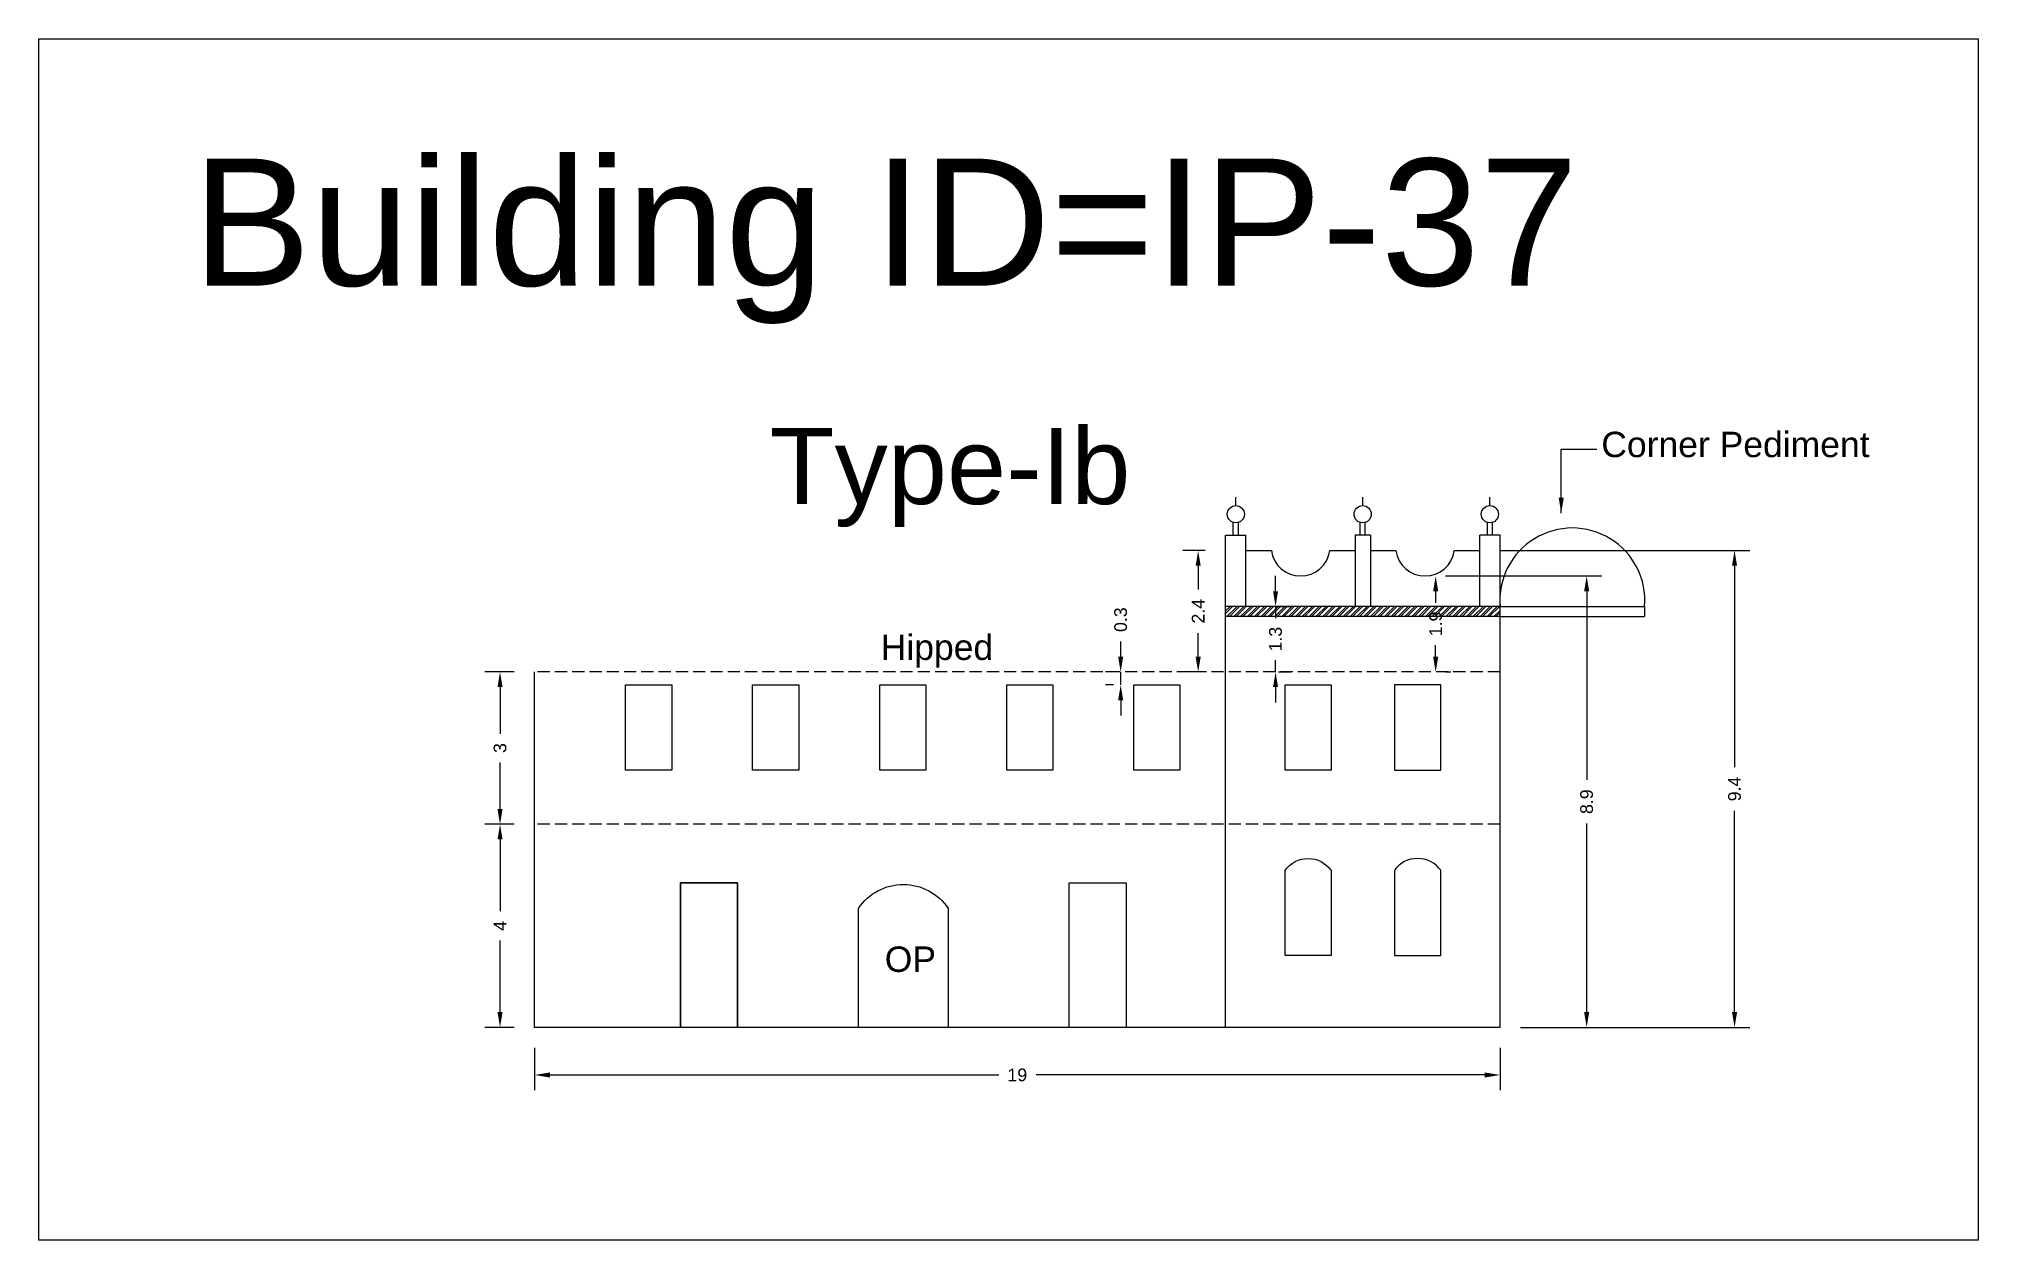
# Model space of a CAD drawing. Header units: metres. Extents: x 3416658 to 3417184, y -6712896 to -6712690.
# Drawn here: x 3416936.12 to 3416974.29, y -6712815.79 to -6712792.13 of the extents above; entities that cross this region are included whole.
import ezdxf

# ---------------------------------------------------------------- set-up
doc = ezdxf.new("R2010")
doc.units = ezdxf.units.M
doc.linetypes.add('ACAD_ISO02W100', pattern=[15, 12, -3])
doc.layers.add('Dotted', color=7, linetype='ACAD_ISO02W100', plot=False)
doc.styles.get("Standard").update_dxf_attribs({"font": 'arial.ttf'})
doc.dimstyles.new('ISO-25', dxfattribs={"dimtxt": 0.25, "dimasz": 0.3, "dimexe": 0.3, "dimexo": 0.4, "dimgap": 0.2, "dimtad": 0, "dimdec": 1, "dimdsep": 46, "dimtxsty": 'Standard', "dimcen": 2.5, "dimadec": 0, "dimazin": 0, "dimtfac": 1, "dimtdec": 1, "dimtmove": 0, "dimatfit": 3, "dimfxl": 1, "dimarcsym": 0})

# ---------------------------------------------------------------- blocks, each defined once
blk = doc.blocks.new('*D314')
at = {"color": 0, "lineweight": -2, "transparency": 16777216}
for p, q in [((3416959.077, -6712802.21), (3416958.636, -6712802.21)), ((3416958.936, -6712802.51), (3416958.936, -6712802.975)), ((3416958.936, -6712804.299), (3416958.936, -6712803.834)), ((3416959.077, -6712804.599), (3416958.636, -6712804.599))]:
    blk.add_line(p, q, dxfattribs=at)
at = {"color": 0, "transparency": 16777216}
for points in [[(3416958.886, -6712802.51), (3416958.986, -6712802.51), (3416958.936, -6712802.21)], [(3416958.886, -6712804.299), (3416958.986, -6712804.299), (3416958.936, -6712804.599)]]:
    blk.add_solid(points, dxfattribs=at)
at = {"layer": 'Defpoints', "color": 0, "transparency": 16777216}
for p in [(3416958.936, -6712802.21), (3416959.477, -6712802.21), (3416959.477, -6712804.599)]:
    blk.add_point(p, dxfattribs=at)
at = {"color": 0, "transparency": 16777216, "insert": (3416958.936, -6712803.405), "char_height": 0.25, "attachment_point": 5, "rotation": 90}
blk.add_mtext('2.4', dxfattribs=at)
blk = doc.blocks.new('*D315')
at = {"color": 0, "lineweight": -2, "transparency": 16777216}
for p, q in [((3416945.877, -6712811.999), (3416945.877, -6712812.836)), ((3416964.877, -6712811.999), (3416964.877, -6712812.836)), ((3416946.177, -6712812.536), (3416955.01, -6712812.536)), ((3416964.577, -6712812.536), (3416955.745, -6712812.536))]:
    blk.add_line(p, q, dxfattribs=at)
at = {"color": 0, "transparency": 16777216}
for points in [[(3416946.177, -6712812.486), (3416946.177, -6712812.586), (3416945.877, -6712812.536)], [(3416964.577, -6712812.486), (3416964.577, -6712812.586), (3416964.877, -6712812.536)]]:
    blk.add_solid(points, dxfattribs=at)
at = {"layer": 'Defpoints', "color": 0, "transparency": 16777216}
for p in [(3416945.877, -6712811.599), (3416964.877, -6712811.599), (3416964.877, -6712812.536)]:
    blk.add_point(p, dxfattribs=at)
at = {"color": 0, "transparency": 16777216, "insert": (3416955.377, -6712812.536), "char_height": 0.25, "attachment_point": 5}
blk.add_mtext('19', dxfattribs=at)
blk = doc.blocks.new('*D316')
at = {"color": 0, "lineweight": -2, "transparency": 16777216}
for p, q in [((3416945.477, -6712807.599), (3416944.897, -6712807.599)), ((3416945.197, -6712807.899), (3416945.197, -6712809.312)), ((3416945.197, -6712811.299), (3416945.197, -6712809.885)), ((3416945.477, -6712811.599), (3416944.897, -6712811.599))]:
    blk.add_line(p, q, dxfattribs=at)
at = {"color": 0, "transparency": 16777216}
for points in [[(3416945.147, -6712807.899), (3416945.247, -6712807.899), (3416945.197, -6712807.599)], [(3416945.147, -6712811.299), (3416945.247, -6712811.299), (3416945.197, -6712811.599)]]:
    blk.add_solid(points, dxfattribs=at)
at = {"layer": 'Defpoints', "color": 0, "transparency": 16777216}
for p in [(3416945.197, -6712807.599), (3416945.877, -6712807.599), (3416945.877, -6712811.599)]:
    blk.add_point(p, dxfattribs=at)
at = {"color": 0, "transparency": 16777216, "insert": (3416945.197, -6712809.599), "char_height": 0.25, "attachment_point": 5, "rotation": 90}
blk.add_mtext('4', dxfattribs=at)
blk = doc.blocks.new('*D317')
at = {"color": 0, "lineweight": -2, "transparency": 16777216}
for p, q in [((3416945.477, -6712804.599), (3416944.897, -6712804.599)), ((3416945.197, -6712804.899), (3416945.197, -6712805.817)), ((3416945.197, -6712807.299), (3416945.197, -6712806.381)), ((3416945.477, -6712807.599), (3416944.897, -6712807.599))]:
    blk.add_line(p, q, dxfattribs=at)
at = {"color": 0, "transparency": 16777216}
for points in [[(3416945.147, -6712804.899), (3416945.247, -6712804.899), (3416945.197, -6712804.599)], [(3416945.147, -6712807.299), (3416945.247, -6712807.299), (3416945.197, -6712807.599)]]:
    blk.add_solid(points, dxfattribs=at)
at = {"layer": 'Defpoints', "color": 0, "transparency": 16777216}
for p in [(3416945.197, -6712804.599), (3416945.877, -6712804.599), (3416945.877, -6712807.599)]:
    blk.add_point(p, dxfattribs=at)
at = {"color": 0, "transparency": 16777216, "insert": (3416945.197, -6712806.099), "char_height": 0.25, "attachment_point": 5, "rotation": 90}
blk.add_mtext('3', dxfattribs=at)
blk = doc.blocks.new('*D318')
at = {"color": 0, "lineweight": -2, "transparency": 16777216}
for p, q in [((3416964.877, -6712802.21), (3416969.792, -6712802.21)), ((3416969.492, -6712802.51), (3416969.492, -6712806.477)), ((3416969.492, -6712811.299), (3416969.492, -6712807.332)), ((3416965.277, -6712811.599), (3416969.792, -6712811.599))]:
    blk.add_line(p, q, dxfattribs=at)
at = {"color": 0, "transparency": 16777216}
for points in [[(3416969.442, -6712802.51), (3416969.542, -6712802.51), (3416969.492, -6712802.21)], [(3416969.442, -6712811.299), (3416969.542, -6712811.299), (3416969.492, -6712811.599)]]:
    blk.add_solid(points, dxfattribs=at)
at = {"layer": 'Defpoints', "color": 0, "transparency": 16777216}
for p in [(3416964.477, -6712802.21), (3416969.492, -6712802.21), (3416964.877, -6712811.599)]:
    blk.add_point(p, dxfattribs=at)
at = {"color": 0, "transparency": 16777216, "insert": (3416969.492, -6712806.905), "char_height": 0.25, "attachment_point": 5, "rotation": 90}
blk.add_mtext('9.4', dxfattribs=at)
blk = doc.blocks.new('*D319')
at = {"color": 0, "lineweight": -2, "transparency": 16777216}
for p, q in [((3416963.802, -6712802.71), (3416966.882, -6712802.71)), ((3416966.582, -6712803.01), (3416966.582, -6712806.727)), ((3416966.582, -6712811.299), (3416966.582, -6712807.583)), ((3416965.277, -6712811.599), (3416966.882, -6712811.599))]:
    blk.add_line(p, q, dxfattribs=at)
at = {"color": 0, "transparency": 16777216}
for points in [[(3416966.532, -6712803.01), (3416966.632, -6712803.01), (3416966.582, -6712802.71)], [(3416966.532, -6712811.299), (3416966.632, -6712811.299), (3416966.582, -6712811.599)]]:
    blk.add_solid(points, dxfattribs=at)
at = {"layer": 'Defpoints', "color": 0, "transparency": 16777216}
for p in [(3416963.402, -6712802.71), (3416966.582, -6712802.71), (3416964.877, -6712811.599)]:
    blk.add_point(p, dxfattribs=at)
at = {"color": 0, "transparency": 16777216, "insert": (3416966.582, -6712807.155), "char_height": 0.25, "attachment_point": 5, "rotation": 90}
blk.add_mtext('8.9', dxfattribs=at)
blk = doc.blocks.new('*D320')
at = {"color": 0, "lineweight": -2, "transparency": 16777216}
for p, q in [((3416960.459, -6712803.01), (3416960.459, -6712802.71)), ((3416960.459, -6712803.31), (3416960.459, -6712803.539)), ((3416960.517, -6712803.31), (3416960.759, -6712803.31)), ((3416960.459, -6712804.599), (3416960.459, -6712804.37)), ((3416960.517, -6712804.599), (3416960.759, -6712804.599)), ((3416960.459, -6712804.899), (3416960.459, -6712805.199))]:
    blk.add_line(p, q, dxfattribs=at)
at = {"color": 0, "transparency": 16777216}
for points in [[(3416960.409, -6712803.01), (3416960.509, -6712803.01), (3416960.459, -6712803.31)], [(3416960.409, -6712804.899), (3416960.509, -6712804.899), (3416960.459, -6712804.599)]]:
    blk.add_solid(points, dxfattribs=at)
at = {"layer": 'Defpoints', "color": 0, "transparency": 16777216}
for p in [(3416960.117, -6712803.31), (3416960.459, -6712803.31), (3416960.117, -6712804.599)]:
    blk.add_point(p, dxfattribs=at)
at = {"color": 0, "transparency": 16777216, "insert": (3416960.459, -6712803.955), "char_height": 0.25, "attachment_point": 5, "rotation": 90}
blk.add_mtext('1.3', dxfattribs=at)
blk = doc.blocks.new('*D321')
at = {"color": 0, "lineweight": -2, "transparency": 16777216}
for p, q in [((3416957.411, -6712804.299), (3416957.411, -6712803.999)), ((3416957.268, -6712804.599), (3416957.111, -6712804.599)), ((3416957.411, -6712804.857), (3416957.411, -6712804.599)), ((3416957.268, -6712804.857), (3416957.111, -6712804.857)), ((3416957.411, -6712805.157), (3416957.411, -6712805.457))]:
    blk.add_line(p, q, dxfattribs=at)
at = {"color": 0, "transparency": 16777216}
for points in [[(3416957.361, -6712804.299), (3416957.461, -6712804.299), (3416957.411, -6712804.599)], [(3416957.361, -6712805.157), (3416957.461, -6712805.157), (3416957.411, -6712804.857)]]:
    blk.add_solid(points, dxfattribs=at)
at = {"layer": 'Defpoints', "color": 0, "transparency": 16777216}
for p in [(3416957.411, -6712804.599), (3416957.668, -6712804.599), (3416957.668, -6712804.857)]:
    blk.add_point(p, dxfattribs=at)
at = {"color": 0, "transparency": 16777216, "insert": (3416957.411, -6712803.571), "char_height": 0.25, "attachment_point": 5, "rotation": 90}
blk.add_mtext('0.3', dxfattribs=at)
blk = doc.blocks.new('*D322')
at = {"color": 0, "lineweight": -2, "transparency": 16777216}
for p, q in [((3416963.802, -6712802.71), (3416963.91, -6712802.71)), ((3416963.61, -6712803.01), (3416963.61, -6712803.238)), ((3416963.61, -6712804.299), (3416963.61, -6712804.071)), ((3416963.802, -6712804.599), (3416963.91, -6712804.599))]:
    blk.add_line(p, q, dxfattribs=at)
at = {"color": 0, "transparency": 16777216}
for points in [[(3416963.56, -6712803.01), (3416963.66, -6712803.01), (3416963.61, -6712802.71)], [(3416963.56, -6712804.299), (3416963.66, -6712804.299), (3416963.61, -6712804.599)]]:
    blk.add_solid(points, dxfattribs=at)
at = {"layer": 'Defpoints', "color": 0, "transparency": 16777216}
for p in [(3416963.402, -6712802.71), (3416963.402, -6712804.599), (3416963.61, -6712804.599)]:
    blk.add_point(p, dxfattribs=at)
at = {"color": 0, "transparency": 16777216, "insert": (3416963.61, -6712803.655), "char_height": 0.25, "attachment_point": 5, "rotation": 90}
blk.add_mtext('1.9', dxfattribs=at)

msp = doc.modelspace()

# ---------------------------------------------------------------- hatches: boundary and pattern name
h = msp.add_hatch()
h.set_pattern_fill('ANSI32', color=256, scale=0.01)
h.set_pattern_definition([(45, (-81.41043, 26.99843), (-0.067351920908, 0.067351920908), []), (45, (-81.36553, 26.99843), (-0.067351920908, 0.067351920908), [])])
h.paths.add_polyline_path([(3416964.477, -6712803.31), (3416959.877, -6712803.31), (3416959.877, -6712803.51), (3416964.477, -6712803.51)])
h.paths.add_polyline_path([(3416964.877, -6712803.31), (3416964.477, -6712803.31), (3416964.477, -6712803.51), (3416964.877, -6712803.51)])
h.paths.add_polyline_path([(3416959.877, -6712803.31), (3416959.477, -6712803.31), (3416959.477, -6712803.51), (3416959.877, -6712803.51)])

# ---------------------------------------------------------------- linework, layer by layer
for p, q in [((3416949.871, -6712808.75), (3416948.749, -6712808.75)), ((3416948.749, -6712808.75), (3416948.749, -6712811.599)), ((3416949.871, -6712811.599), (3416949.871, -6712808.75)), ((3416956.396, -6712808.75), (3416957.518, -6712808.75)), ((3416956.396, -6712811.599), (3416956.396, -6712808.75)), ((3416957.518, -6712808.75), (3416957.518, -6712811.599))]:
    msp.add_line(p, q)
for points in [[(3416936.119, -6712792.133), (3416974.287, -6712792.133), (3416974.287, -6712815.79), (3416936.119, -6712815.79)], [(3416947.668, -6712804.857), (3416948.577, -6712804.857), (3416948.577, -6712806.535), (3416947.668, -6712806.535)], [(3416950.168, -6712804.857), (3416951.077, -6712804.857), (3416951.077, -6712806.535), (3416950.168, -6712806.535)], [(3416952.668, -6712804.857), (3416953.577, -6712804.857), (3416953.577, -6712806.535), (3416952.668, -6712806.535)], [(3416955.168, -6712804.857), (3416956.077, -6712804.857), (3416956.077, -6712806.535), (3416955.168, -6712806.535)], [(3416957.668, -6712804.857), (3416958.577, -6712804.857), (3416958.577, -6712806.535), (3416957.668, -6712806.535)], [(3416960.646, -6712804.857), (3416961.555, -6712804.857), (3416961.555, -6712806.535), (3416960.646, -6712806.535)], [(3416963.709, -6712804.857), (3416962.8, -6712804.857), (3416962.8, -6712806.535), (3416963.709, -6712806.535)], [(3416948.749, -6712808.75), (3416949.871, -6712808.75), (3416949.871, -6712811.599), (3416948.749, -6712811.599)]]:
    msp.add_lwpolyline(points, close=True)
for points in [[(3416959.677, -6712801.326), (3416959.677, -6712801.16)], [(3416962.174, -6712801.326), (3416962.174, -6712801.16)], [(3416964.677, -6712801.326), (3416964.677, -6712801.16)], [(3416959.477, -6712811.599), (3416959.477, -6712801.91)], [(3416959.477, -6712801.91), (3416959.877, -6712801.91)], [(3416959.627, -6712801.91), (3416959.627, -6712801.656)], [(3416959.727, -6712801.91), (3416959.727, -6712801.656)], [(3416959.877, -6712803.31), (3416959.877, -6712801.91)], [(3416962.027, -6712801.91), (3416962.027, -6712803.31)], [(3416962.327, -6712801.91), (3416962.027, -6712801.91)], [(3416962.124, -6712801.91), (3416962.124, -6712801.656)], [(3416962.224, -6712801.91), (3416962.224, -6712801.656)], [(3416962.327, -6712801.91), (3416962.327, -6712803.31)], [(3416964.477, -6712803.31), (3416964.477, -6712801.91)], [(3416964.877, -6712801.91), (3416964.477, -6712801.91)], [(3416964.627, -6712801.91), (3416964.627, -6712801.656)], [(3416964.727, -6712801.91), (3416964.727, -6712801.656)], [(3416964.877, -6712811.599), (3416964.877, -6712801.91)], [(3416959.877, -6712802.21), (3416960.377, -6712802.21)], [(3416961.527, -6712802.21), (3416962.027, -6712802.21)], [(3416962.327, -6712802.21), (3416962.827, -6712802.21)], [(3416963.977, -6712802.21), (3416964.477, -6712802.21)], [(3416964.877, -6712803.31), (3416959.477, -6712803.31)], [(3416964.877, -6712803.51), (3416959.477, -6712803.51)], [(3416964.877, -6712803.31), (3416967.722, -6712803.31)], [(3416964.877, -6712803.51), (3416967.722, -6712803.51)], [(3416967.722, -6712803.31), (3416967.722, -6712803.51)], [(3416945.877, -6712811.599), (3416945.877, -6712804.599)], [(3416962.8, -6712808.507), (3416962.8, -6712810.184), (3416963.709, -6712810.184), (3416963.709, -6712808.507)], [(3416964.877, -6712811.599), (3416945.877, -6712811.599)]]:
    msp.add_lwpolyline(points)
msp.add_lwpolyline([(3416961.555, -6712808.507), (3416961.555, -6712810.184), (3416960.646, -6712810.184), (3416960.646, -6712808.507, -0.512686), (3416961.555, -6712808.507)], format="xyb")
msp.add_lwpolyline([(3416954.016, -6712811.599), (3416952.251, -6712811.599), (3416952.251, -6712809.255, -0.533022), (3416954.016, -6712809.255)], format="xyb", close=True)
for centre in [(3416959.677, -6712801.495), (3416962.174, -6712801.495), (3416964.677, -6712801.495)]:
    msp.add_circle(centre, 0.169)
for centre, radius, start, end in [((3416966.3, -6712803.193), 1.427, 355.2955, 184.7045), ((3416960.952, -6712802.13), 0.581, 187.9818, 352.0182), ((3416963.402, -6712802.13), 0.581, 187.9818, 352.0182), ((3416963.254, -6712808.833), 0.56, 35.7128, 144.2872)]:
    msp.add_arc(centre, radius, start, end)
at = {"layer": 'Dotted', "ltscale": 0.02}
for points in [[(3416964.877, -6712804.599), (3416945.877, -6712804.599)], [(3416964.877, -6712807.599), (3416945.877, -6712807.599)]]:
    msp.add_lwpolyline(points, dxfattribs=at)

# ---------------------------------------------------------------- texts
for s, heights, insert, char_height, attachment_point in [('Building ID=IP-37', [0.517], (3416939.145, -6712794.494), 2.5, 1), ('Type-Ib  ', [0.517], (3416950.5, -6712799.795), 1.5, 1), ('Corner Pediment', [0], (3416972.149, -6712799.871), 0.5, 3), ('Hipped', [0], (3416952.689, -6712803.864), 0.5, 1), ('OP', [0], (3416952.768, -6712810.006), 0.5, 1)]:
    msp.add_mtext_dynamic_manual_height_columns(s, width=67.86454, gutter_width=12.5, heights=heights, dxfattribs=dict(insert=insert, char_height=char_height, attachment_point=attachment_point))

# ---------------------------------------------------------------- dimensions: what is measured, and where the dimension line sits
for base, p1, p2, picture, middle in [((3416958.936, -6712802.21), (3416959.477, -6712804.599), (3416959.477, -6712802.21), '*D314', (3416958.936, -6712803.405)), ((3416969.492, -6712802.21), (3416964.877, -6712811.599), (3416964.477, -6712802.21), '*D318', (3416969.492, -6712806.905)), ((3416966.582, -6712802.71), (3416964.877, -6712811.599), (3416963.402, -6712802.71), '*D319', (3416966.582, -6712807.155)), ((3416963.61, -6712804.599), (3416963.402, -6712802.71), (3416963.402, -6712804.599), '*D322', (3416963.61, -6712803.655)), ((3416957.411, -6712804.599), (3416957.668, -6712804.857), (3416957.668, -6712804.599), '*D321', (3416957.411, -6712803.571)), ((3416945.197, -6712804.599), (3416945.877, -6712807.599), (3416945.877, -6712804.599), '*D317', (3416945.197, -6712806.099)), ((3416945.197, -6712807.599), (3416945.877, -6712811.599), (3416945.877, -6712807.599), '*D316', (3416945.197, -6712809.599))]:
    dim = msp.add_linear_dim(base=base, p1=p1, p2=p2, angle=90, dimstyle='ISO-25')
    dim.commit()
    dim.dimension.update_dxf_attribs({"geometry": picture, "text_midpoint": middle})
dim = msp.add_linear_dim(base=(3416960.459, -6712803.31), p1=(3416960.117, -6712804.599), p2=(3416960.117, -6712803.31), angle=90, dimstyle='ISO-25')
dim.commit()
dim.dimension.update_dxf_attribs({"geometry": '*D320', "text_midpoint": (3416960.459, -6712803.955), "dimtype": 160})
dim = msp.add_linear_dim(base=(3416964.877, -6712812.536), p1=(3416945.877, -6712811.599), p2=(3416964.877, -6712811.599), dimstyle='ISO-25')
dim.commit()
dim.dimension.update_dxf_attribs({"geometry": '*D315', "text_midpoint": (3416955.377, -6712812.536)})

# ---------------------------------------------------------------- leaders
at = {"layer": 'Dotted'}
msp.add_leader([(3416966.081, -6712801.472), (3416966.081, -6712800.214), (3416966.784, -6712800.214)], dimstyle='ISO-25', override={"dimgap": 0.625, "dimtad": 0}, dxfattribs=at)

doc.saveas('drawing.dxf')
